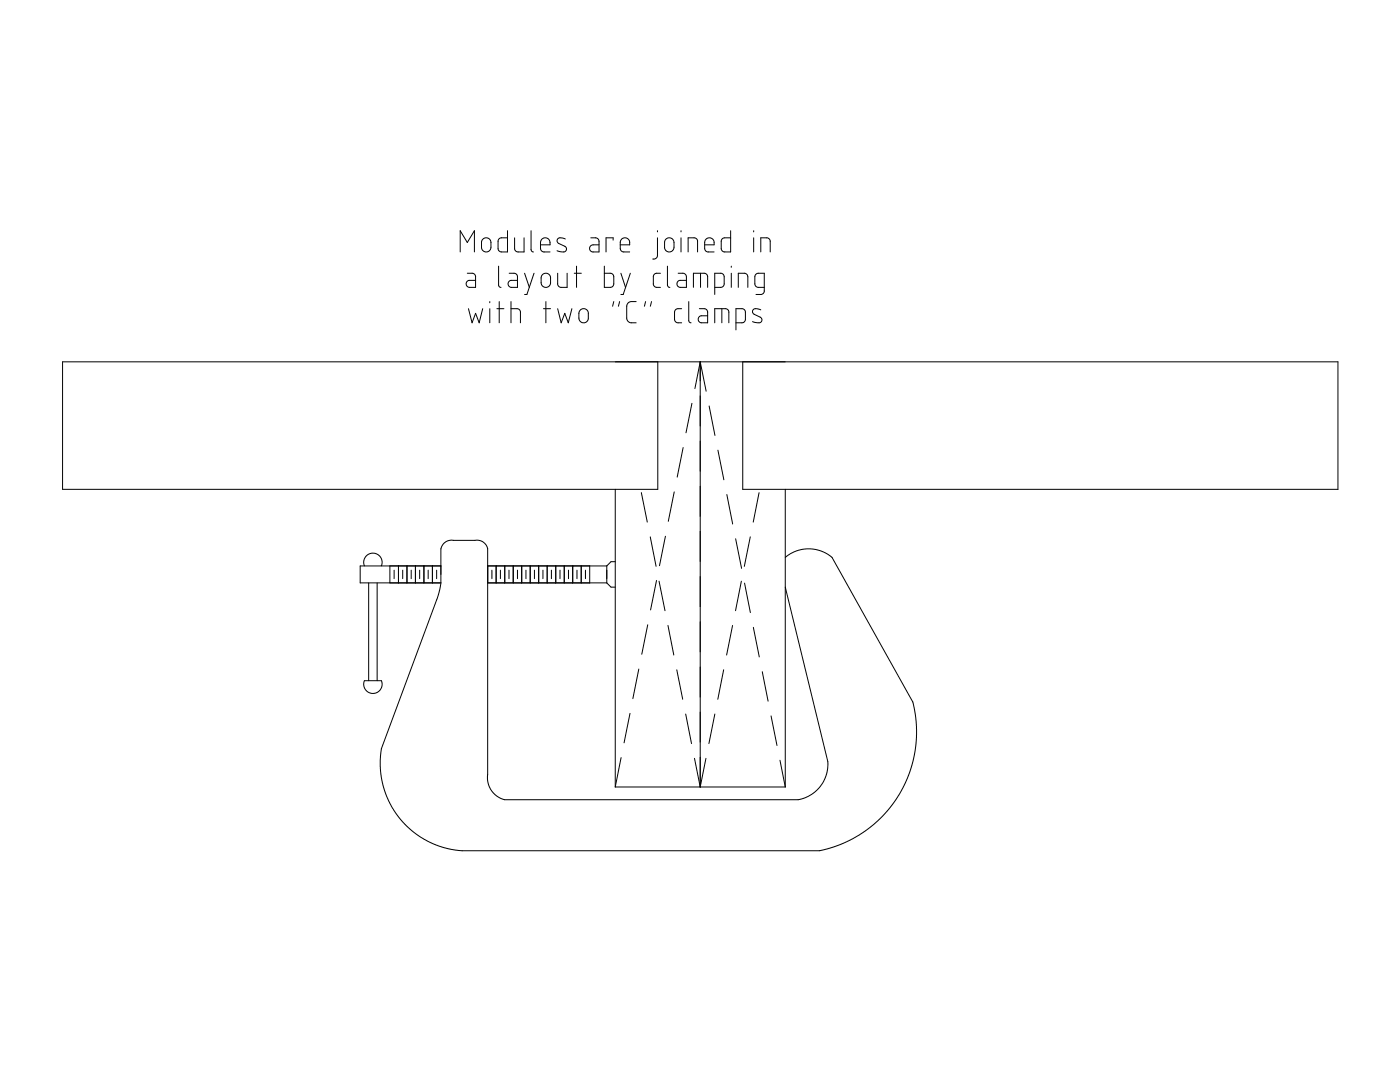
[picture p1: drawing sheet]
<svg xmlns="http://www.w3.org/2000/svg" width="279mm" height="216mm" viewBox="0 0 279 216" stroke-linecap="round" stroke-linejoin="round" font-family="sans-serif">
<g fill="none" stroke="#000" stroke-width=".2">
<path d="M91.8 50.3v-4.3l1.5 2.4 1.4-2.4v4.3M93.3 54.5h1.1l.5 .6v2.2h-1.3l-.3-.1-.3-.7 .3-.4 .3-.2h1.3M96.4 47.7l.4-.2h.4l.5 .2 .2 .4 .1 1.5-.6 .6h-.7l-.5-.5-.1-1.5zM99.5 53.1v3.8l.2 .4h.3M101.3 46v4.3l-1.5-.1-.4-.5 .1-1.9 .5-.3h1.3M101.6 54.5h1.1l.5 .3 .1 2.5h-1.3l-.4-.2-.2-.5 .3-.5 .2-.2h1.4M102.7 47.5v2.2l.3 .4 .3 .2h1.3v-2.8M104.7 54.5l.9 2.8M106 46v3.8l.2 .4 .3 .1M106.6 54.5l-1.4 4.3h-.5M107.9 48.9h1.9l-.1-.8-.3-.5-.8-.1-.5 .3-.2 .6v1.3l.5 .6h1.4M108.2 54.8l.4-.2 .5-.1 .4 .2 .3 .4 .1 1.6-.6 .6h-.7l-.5-.5-.1-1.5z"/>
<path d="M111.3 54.5v2.3l.2 .3 .4 .2h1.3v-2.8M112.8 47.7l-1.2-.2-.3 .1-.1 .5 .2 .4 1.5 .8 .2 .5-.2 .3-.3 .2h-.5l-.9-.3M114.6 54.5h1.4M115.1 53.1v4.2M117.9 47.5h1.2l.3 .3 .1 .3v2.2h-1.3l-.3-.2-.2-.3v-.4l.3-.4 1.5-.1M120.6 53.1v4.2h1.6l.3-.6-.1-1.7-.5-.5h-1.3M122.4 47.9v-.4h-1.5v2.8M123.8 48.9h1.9l-.1-.8-.3-.5-.7-.1-.7 .4-.1 .4v1.4l.2 .3 .3 .2 1.4 .1M123.9 54.5l.9 2.8M125.8 54.5l-1.4 4.3h-.5M131.2 47.5v3.7l-.4 .4-.5 .1M131.2 46v.3"/>
<path d="M131.8 54.5l-1 .1-.4 .5v1.7l.1 .2 .5 .3h.8M133 47.6l.4-.1h.5l.6 .7v1.4l-.6 .6h-.7l-.5-.5-.1-1.5zM133.2 53.1v3.8l.2 .4h.3M135.3 54.5h1.1l.5 .3 .1 .4v2.1h-1.3l-.4-.2-.2-.5 .3-.5 .2-.2h1.4M135.9 46v.3M135.9 47.5v2.8M137.3 50.3v-2.8h1.3l.5 .3 .1 2.5M138.4 57.3v-2.8h2.3l.3 .2 .2 .4v2.2M139.8 54.5v2.8M140.6 48.9h1.9v-.8l-.4-.5-.7-.1-.6 .4-.2 1.8 .2 .3 .3 .2 1.4 .1M142.6 57.3h1.3l.5-.3 .1-1.9-.1-.3-.3-.2-1.5-.1v4.3M145.8 46v4.3l-1.5-.1-.4-.5 .1-1.9 .5-.3h1.3"/>
<path d="M145.9 53.1v.2M145.9 54.5v2.8M147.3 57.3v-2.8h1.4l.4 .3 .1 .4v2.1M150.4 46v.3M150.4 47.5v2.8M151.8 50.3v-2.8h1.3l.4 .2 .2 .3v2.3M152.5 57.3h-1.3l-.5-.4-.1-1.7 .4-.6 1.5-.1v3.7l-.5 .5-1.1 .1M93.5 61.6l.7 2.8 .7-1.9 .7 1.9 .7-2.8M97.7 60.2v.2M97.7 61.6v2.8M99.2 61.6h1.4M99.6 60.2v4.2"/>
<path d="M102 61.6h1.3l.4 .2 .2 .4v2.2M102 60.2v4.2M108.5 61.6h1.4M108.9 60.2v4.2M111.3 61.6l.7 2.8 .7-1.9 .7 1.9 .7-2.8M115.8 61.9l.3-.2 .5-.1 .5 .2 .3 .4v1.4l-.2 .5-.4 .2-.7 .1-.5-.6-.1-1.3zM122.5 60.2l-.2 .9M123.7 60.2l-.3 .9M127 60.2l-1.4 .1-.3 .2-.2 .5v2.6l.1 .4 .5 .4h1.3M128.8 60.2l-.2 .9M130 60.2l-.2 .9M131.3 72.2v25.4h-118.8v-25.4h254.5v25.4h-118.8v-25.4"/>
<path d="M136 61.6l-1 .1-.4 .5v1.6l.1 .3 .5 .3h.8M137.5 60.2v3.8l.1 .3 .3 .1M139.6 61.6h1.1l.4 .2 .1 .4v2.2h-1.3l-.3-.1-.3-.7 .3-.5 1.6-.1M139.7 72.2v84.8M139.7 72.2l-1 5.3M139.7 72.2l1.2 5.9M142.6 64.4v-2.8h2.3l.3 .2 .3 .4v2.2M144.1 61.6v2.8M146.9 64.4h1.3l.5-.3 .1-1.9-.4-.5-1.5-.1v4.2M151.8 61.8l-.6-.2h-.6l-.4 .3v.4l.2 .4 1.5 .7 .2 .3-.1 .5-.4 .2-1.4-.2M122.8 97.6v59.4M128 98.3l1.2 5.9"/>
<path d="M134.6 98.1l-1.2 5.9M136.3 89.3l-1.2 5.9M138.1 80.5l-1.2 5.9M141.5 81l1.2 5.9M143.3 89.8l1.2 5.9M145.1 98.7l1.1 5.9M151.5 98.3l-1.2 5.9M156.7 97.6v59.4M72.7 112.9l-.1-.8 .3-1 .6-.5 .9-.2 .7 .1 .8 .6 .4 1-.2 .8M73.6 116.3v19.5M75.3 116.3v19.5M77.8 112.9v3.4"/>
<path d="M78.7 113.8v1.7M79.5 112.9v3.4M80.4 113.8v1.7M81.2 112.9v3.4M82.1 113.8v1.7M82.9 112.9v3.4M83.8 113.8v1.7M84.6 112.9v3.4M85.4 113.8v1.7M86.3 112.9v3.4M87.1 113.8v1.7M88 116.3v-6.8l.3-.7 .4-.5 .7-.4 .6-.1h5.3l.9 .2 .7 .5 .4 1v46l.3 1.3 .7 1.2 1 .9 1.4 .7h58.6l1.6-.5 1.6-.9 1.3-1.4 .9-1.5 .5-1.8v-1.5l-8.5-34.8"/>
<path d="M88 112.9h-16.1v3.4h16.1M97.3 112.9h23.8M97.3 116.3h23.8M98.2 113.8v1.7M99 112.9v3.4M99.9 113.8v1.7M100.7 112.9v3.4M101.6 113.8v1.7M102.4 112.9v3.4M103.3 113.8v1.7M104.1 112.9v3.4M105 113.8v1.7"/>
<path d="M105.8 112.9v3.4M106.7 113.8v1.7M107.5 112.9v3.4M108.4 113.8v1.7M109.2 112.9v3.4M110 113.8v1.7M110.9 112.9v3.4M111.8 113.8v1.7M112.6 112.9v3.4M113.5 113.8v1.7M114.3 112.9v3.4M115.1 113.8v1.7"/>
<path d="M116 112.9v3.4M116.8 113.8v1.7M117.7 112.9v3.4M121.1 112.9v3.4M121.1 116.3l.8 .9h.9M122.8 112.1h-.9l-.8 .8M129.8 107.1l1.1 5.9M131 115.8l-1.2 5.9M131.5 116l1.2 5.9M132.8 107l-1.2 5.9M146.8 107.5l1.2 5.9M148 116l-1.2 5.9"/>
<path d="M148.6 116.4l1.2 5.8M149.7 107.1l-1.2 5.9M156.7 111.2l.9-.6 1.1-.6 2.3-.5h1.1l1.5 .3 1.2 .5 1.3 .9 16.1 28.9 .6 3.2 .1 2.2v2.4l-.4 2.6-.4 1.8-.6 2-1 2.4-1.1 2-1.2 1.7-2.9 3.2-3.3 2.7-1.8 1.1-2.2 1-1.9 .7-2.5 .7h-71.5l-2.6-.4-2.1-.7-2.1-.9-2-1.2-1.9-1.5-1.5-1.6-1.2-1.7-1.2-2.2-.8-2.1-.5-2-.3-2.5v-2.3l.2-1.3 11.2-30.1 .7-3M72.7 135.8h3.4l.2 .6-.2 .8-.3 .6-.7 .5-.9 .1-.5-.2-.7-.5-.3-.4-.1-.6zM127.5 133.5l-1.2 5.9M129.3 124.7l-1.2 5.9M133.3 124.8l1.2 5.9M135.1 133.6l1.1 5.9M144.4 133.6l-1.1 5.9M146.2 124.8l-1.2 5.9M150.3 125.2l1.2 5.9M152.1 134l1.2 5.9"/>
<path d="M122.8 157h33.9M124 151.2l-1.2 5.8M125.7 142.3l-1.2 5.9M136.8 142.5l1.2 5.9M138.6 151.3l1.1 5.7M140.9 151.3l-1.2 5.7M142.7 142.5l-1.2 5.9M153.9 142.9l1.2 5.9M155.7 151.7l1 5.3"/>
</g>
</svg>
